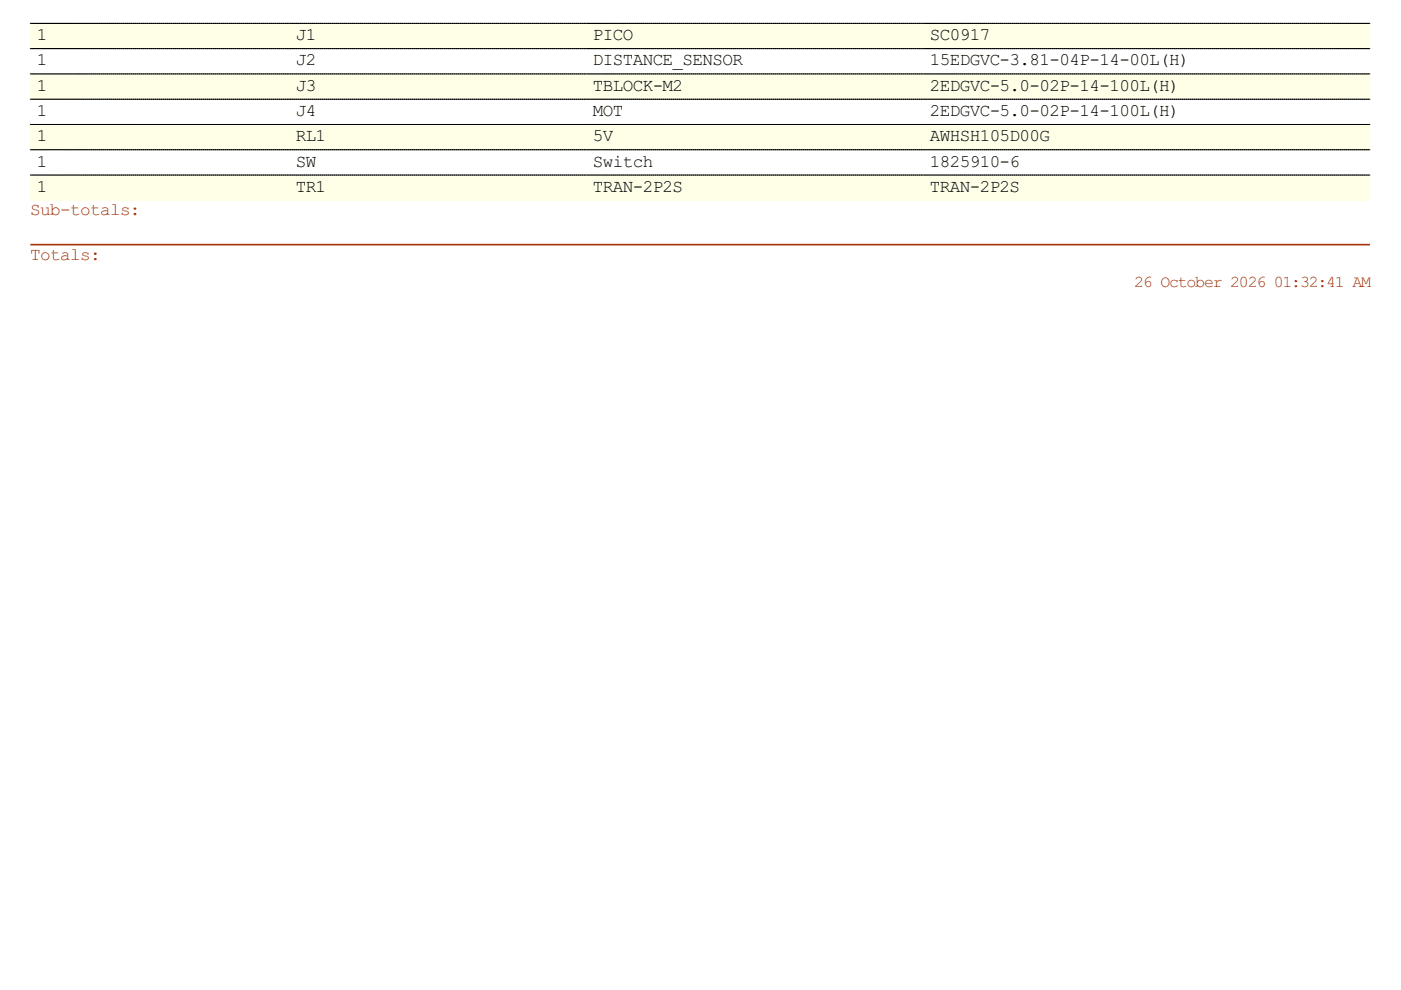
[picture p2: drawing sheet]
<svg xmlns="http://www.w3.org/2000/svg" width="297mm" height="210mm" viewBox="0 0 297 210" stroke-linecap="round" stroke-linejoin="round" font-family="sans-serif">
<defs><g id="words">
<g font-size="4.2">
<text x="7.8" y="8.5">1</text>
<text x="62.7" y="8.5">J1</text>
<text x="125.7" y="8.5">PICO</text>
<text x="197.1" y="8.5">SC0917</text>
<text x="7.8" y="13.9">1</text>
<text x="62.7" y="13.9">J2</text>
<text x="125.7" y="13.9">DISTANCE_SENSOR</text>
<text x="197.1" y="13.9">15EDGVC-3.81-04P-14-00L(H)</text>
<text x="7.8" y="19.2">1</text>
<text x="62.7" y="19.2">J3</text>
<text x="125.7" y="19.2">TBLOCK-M2</text>
<text x="197.1" y="19.2">2EDGVC-5.0-02P-14-100L(H)</text>
<text x="7.8" y="24.6">1</text>
<text x="7.8" y="30">1</text>
<text x="62.7" y="24.6">J4</text>
<text x="62.7" y="30">RL1</text>
<text x="125.7" y="24.6">MOT</text>
<text x="125.7" y="30">5V</text>
<text x="197.1" y="24.6">2EDGVC-5.0-02P-14-100L(H)</text>
<text x="197.1" y="30">AWHSH105D00G</text>
<text x="7.8" y="35.3">1</text>
<text x="62.7" y="35.3">SW</text>
<text x="125.7" y="35.3">Switch</text>
<text x="197.1" y="35.3">1825910-6</text>
<text x="7.8" y="40.7">1</text>
<text x="62.7" y="40.7">TR1</text>
<text x="125.7" y="40.7">TRAN-2P2S</text>
<text x="197.1" y="40.7">TRAN-2P2S</text>
</g>
<g font-size="4.2" fill="#a73610">
<text x="6.4" y="45.6">Sub-totals:</text>
<text x="6.4" y="55.2">Totals:</text>
</g>
<g font-size="4" fill="#a73610">
<text x="240.5" y="60.9">26 October 2026</text>
<text x="270.1" y="60.9">01:32:41 AM</text>
</g>
</g></defs>
<path d="M6.4 4.9h54.9v5.4h-54.9z" fill="#feffe6"/>
<path d="M6.4 5h54.9" fill="none" stroke="#000" stroke-width=".21" stroke-dasharray=".3 .1"/>
<g fill="#feffe6">
<path d="M7.7 5.3h2.1v4.2h-2.1z"/>
<path d="M61.3 4.9h63v5.4h-63z"/>
</g>
<path d="M61.3 5h62.9" fill="none" stroke="#000" stroke-width=".21" stroke-dasharray=".3 .1"/>
<g fill="#feffe6">
<path d="M62.7 5.3h4.2v4.2h-4.2z"/>
<path d="M124.3 4.9h71.4v5.4h-71.4z"/>
</g>
<path d="M124.3 5h71.4" fill="none" stroke="#000" stroke-width=".21" stroke-dasharray=".3 .1"/>
<g fill="#feffe6">
<path d="M125.6 5.3h8.5v4.2h-8.5z"/>
<path d="M195.7 4.9h94.8v5.4h-94.8z"/>
</g>
<path d="M195.8 5h94.6" fill="none" stroke="#000" stroke-width=".21" stroke-dasharray=".3 .1"/>
<path d="M197 5.3h14.8v4.2h-14.8z" fill="#feffe6"/>
<path d="M6.4 10.3h54.9M61.3 10.3h62.9M124.3 10.3h71.4M195.8 10.3h94.6" fill="none" stroke="#000" stroke-width=".21" stroke-dasharray=".3 .1"/>
<path d="M6.4 15.6h54.9v5.4h-54.9z" fill="#feffe6"/>
<path d="M6.4 15.7h54.9" fill="none" stroke="#000" stroke-width=".21" stroke-dasharray=".3 .1"/>
<g fill="#feffe6">
<path d="M7.7 15.9h2.1v4.2h-2.1z"/>
<path d="M61.3 15.6h63v5.4h-63z"/>
</g>
<path d="M61.3 15.7h62.9" fill="none" stroke="#000" stroke-width=".21" stroke-dasharray=".3 .1"/>
<g fill="#feffe6">
<path d="M62.7 15.9h4.2v4.2h-4.2z"/>
<path d="M124.3 15.6h71.4v5.4h-71.4z"/>
</g>
<path d="M124.3 15.7h71.4" fill="none" stroke="#000" stroke-width=".21" stroke-dasharray=".3 .1"/>
<g fill="#feffe6">
<path d="M125.6 15.9h19.1v4.2h-19.1z"/>
<path d="M195.7 15.6h94.8v5.4h-94.8z"/>
</g>
<path d="M195.8 15.7h94.6" fill="none" stroke="#000" stroke-width=".21" stroke-dasharray=".3 .1"/>
<path d="M197 15.9h52.9v4.2h-52.9z" fill="#feffe6"/>
<path d="M6.4 21h54.9M61.3 21h62.9M124.3 21h71.4M195.8 21h94.6" fill="none" stroke="#000" stroke-width=".21" stroke-dasharray=".3 .1"/>
<path d="M6.4 26.4h54.9v5.3h-54.9z" fill="#feffe6"/>
<path d="M6.4 26.4h54.9" fill="none" stroke="#000" stroke-width=".21" stroke-dasharray=".3 .1"/>
<g fill="#feffe6">
<path d="M7.7 26.7h2.1v4.2h-2.1z"/>
<path d="M61.3 26.4h63v5.3h-63z"/>
</g>
<path d="M61.3 26.4h62.9" fill="none" stroke="#000" stroke-width=".21" stroke-dasharray=".3 .1"/>
<g fill="#feffe6">
<path d="M62.7 26.7h6.3v4.2h-6.3z"/>
<path d="M124.3 26.4h71.4v5.3h-71.4z"/>
</g>
<path d="M124.3 26.4h71.4" fill="none" stroke="#000" stroke-width=".21" stroke-dasharray=".3 .1"/>
<g fill="#feffe6">
<path d="M125.6 26.7h4.3v4.2h-4.3z"/>
<path d="M195.7 26.4h94.8v5.3h-94.8z"/>
</g>
<path d="M195.8 26.4h94.6" fill="none" stroke="#000" stroke-width=".21" stroke-dasharray=".3 .1"/>
<path d="M197 26.7h25.4v4.2h-25.4z" fill="#feffe6"/>
<path d="M6.4 31.8h54.9M61.3 31.8h62.9M124.3 31.8h71.4M195.8 31.8h94.6" fill="none" stroke="#000" stroke-width=".21" stroke-dasharray=".3 .1"/>
<path d="M6.4 37.1h54.9v5.3h-54.9z" fill="#feffe6"/>
<path d="M6.4 37.1h54.9" fill="none" stroke="#000" stroke-width=".21" stroke-dasharray=".3 .1"/>
<g fill="#feffe6">
<path d="M7.7 37.3h2.1v4.2h-2.1z"/>
<path d="M61.3 37.1h63v5.3h-63z"/>
</g>
<path d="M61.3 37.1h62.9" fill="none" stroke="#000" stroke-width=".21" stroke-dasharray=".3 .1"/>
<g fill="#feffe6">
<path d="M62.7 37.3h6.3v4.2h-6.3z"/>
<path d="M124.3 37.1h71.4v5.3h-71.4z"/>
</g>
<path d="M124.3 37.1h71.4" fill="none" stroke="#000" stroke-width=".21" stroke-dasharray=".3 .1"/>
<g fill="#feffe6">
<path d="M125.6 37.3h19.1v4.2h-19.1z"/>
<path d="M195.7 37.1h94.8v5.3h-94.8z"/>
</g>
<path d="M195.8 37.1h94.6" fill="none" stroke="#000" stroke-width=".21" stroke-dasharray=".3 .1"/>
<path d="M197 37.3h19.1v4.2h-19.1z" fill="#feffe6"/>
<path d="M6.6 51.9h283.7" fill="none" stroke="#a73610" stroke-width=".35"/>
<use href="#words"/>
</svg>
